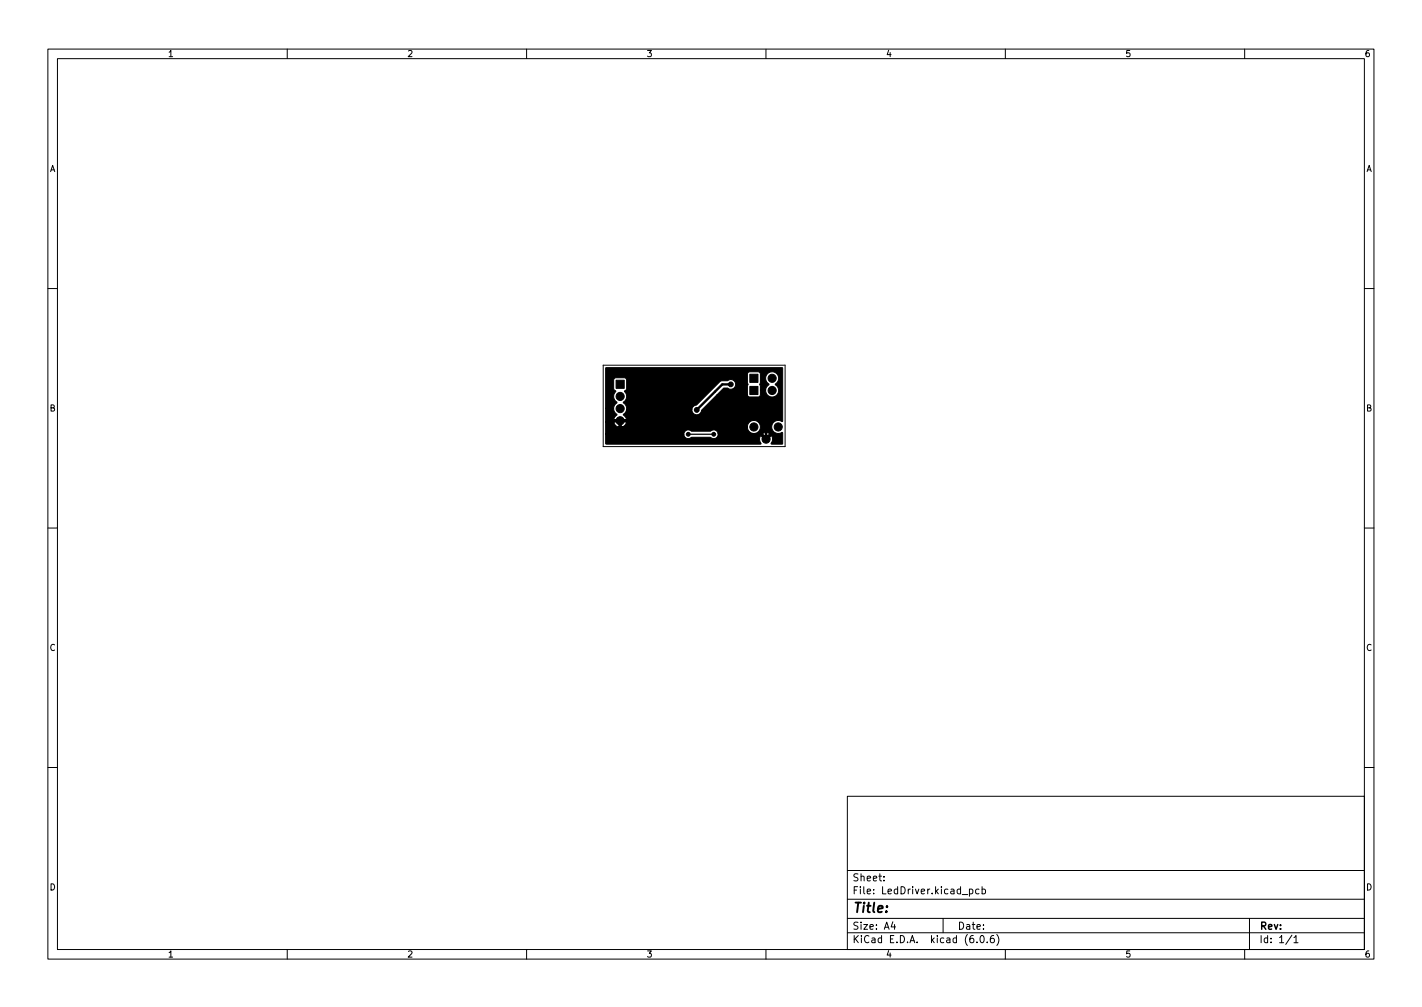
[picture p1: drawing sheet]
<svg xmlns="http://www.w3.org/2000/svg" width="297mm" height="210mm" viewBox="0 0 297 210" stroke-linecap="round" stroke-linejoin="round" font-family="sans-serif">
<defs><g id="words">
<text font-size="2.8" x="178" y="190.6">Title:</text>
<g font-size="2.1">
<text x="178" y="184">Sheet:</text>
<text x="178" y="186.7">File: LedDriver.kicad_pcb</text>
<text x="178" y="196.9">KiCad E.D.A. kicad (6.0.6)</text>
<text x="178" y="194.1">Size: A4</text>
<text x="200" y="194.1">Date:</text>
<text x="263" y="194.1">Rev:</text>
<text x="263" y="196.9">Id: 1/1</text>
</g>
<g font-size="1.8">
<text x="35" y="11.9">1</text>
<text x="85" y="11.9">2</text>
<text x="135" y="11.9">3</text>
<text x="185" y="11.9">4</text>
<text x="235" y="11.9">5</text>
<text x="285" y="11.9">6</text>
<text x="10.3" y="35.9">A</text>
<text x="285.3" y="35.9">A</text>
<text x="10.3" y="85.9">B</text>
<text x="285.3" y="85.9">B</text>
<text x="10.3" y="135.9">C</text>
<text x="285.3" y="135.9">C</text>
<text x="10.3" y="185.9">D</text>
<text x="285.3" y="185.9">D</text>
<text x="35" y="199.9">1</text>
<text x="85" y="199.9">2</text>
<text x="135" y="199.9">3</text>
<text x="185" y="199.9">4</text>
<text x="235" y="199.9">5</text>
<text x="285" y="199.9">6</text>
</g>
</g></defs>
<g fill="none" stroke="#000" stroke-width=".21">
<path d="M10 10.2h277v190.1h-277zM12 12.2h273v186.1h-273zM60 10.2v2M110 10.2v2M160 10.2v2M210 10.2v2M260 10.2v2M10 60.2h2M126 76.2h38v17h-38zM285 60.2h2M10 110.2h2M285 110.2h2"/>
<path d="M10 160.2h2M177 166.3h108v32h-108zM285 160.2h2M60 198.3v2M110 198.3v2M160 198.3v2M177 194.8h108M177 191.8h108M177 187.8h108M177 181.8h108M184.6 183.8v.1M184.6 183v.1"/>
<path d="M186.5 192.5l-.4 1h1M186.9 193v1M197 191.8v3M202.5 185.7l.4-.1 .3 .3-.1 .7h-.6M202.5 185.6v1.5M204.1 196.7v.1M204.5 185.7l-.4-.1-.3 .3 .1 .7h.6M204.9 195.4l.2-.1a.8 .8 0 0 1 .5 .8 .8 .8 0 0 1-.5 .7 1 1 0 0 1-.2-1.4zM205.1 185.7l.5-.1 .3 .3-.2 .7h-.6M205.1 185.1v1.5M206.2 196.7v.1M207.6 195.3l-.5 .1a1.01 1.01 0 0 0 0 1.4l.5-.1 .1-.5-.3-.3-.4 .1-.1 .2"/>
<path d="M208.2 195.1a1.72 1.72 0 0 1 0 2.3M210 198.3v2M260 198.3v2M261 191.8v6.5M269.9 195.3l-1.3 1.9M270.3 195.8l.4-.5v1.5M270.3 196.8h.8"/>
</g>
<g fill="#000" stroke="#000" stroke-width=".21">
<path d="M156.6 78.1h1.7v1.7h-1.7zM126.5 76.8h36.9l.1 11.2a1.8 1.8 0 0 0-1.8 .1 1.4 1.4 0 0 0-.2 1.9 1.4 1.4 0 0 0 1.9 .3l.1 2.4h-2.3l-.1-.1a1.35 1.35 0 0 0 0-1.7l-1.1 1.1-1.1-1.1a1.53 1.53 0 0 0 .1 1.8h-32.4l-.1-.1v-1.9h16.4a.95 .95 0 0 0 .6 .8 .95 .95 0 0 0 1-.2h3.9l.2 .2a.91 .91 0 0 0 1-.1 .91 .91 0 0 0 .4-.8h9.3l.7 .7 .8-.7a1.33 1.33 0 0 0-1.5 0l-9.3-.1a.91 .91 0 0 0-1.5-.5h-4l-.3-.1a.91 .91 0 0 0-1.3 .8h-16.4v-2.6h1.7v.2a1.28 1.28 0 0 0 1.1 .9l26.8-.1a1.36 1.36 0 0 0 2 1.3 1.36 1.36 0 0 0 .2-2.3 1.36 1.36 0 0 0-2.2 .8v.2h-26l.5-.4 .3-.6h-1.1v1.1h-.5v-1.1h-2.8v-2.8h1.7l.1 .6 .6 .7-.5 .6-.2 .4h2.7l-.3-.6-.4-.4 .5-.6 .2-.4h13.6a1.03 1.03 0 0 0 1 1 1.03 1.03 0 0 0 1.1-1l3.2-3.2h6.3l.4 .5h1.9l.4-.4v-1h1.1a1.39 1.39 0 0 0 2.1 1.2 1.39 1.39 0 0 0-.1-2.4 1.4 1.4 0 0 0 .4-2.2 1.4 1.4 0 0 0-2.1 .1 1.4 1.4 0 0 0 .4 2.1l-.5 .6-.2 .6h-1.1v-.9l-.1-.3 .1-.4v-2l-.4-.3h-1.8l-.3 .2-.2 .3v1.8l.2 .3-.2 .4v1.8h-6.3l1.4-1.3 .7-.1a1.03 1.03 0 0 0 1.5 0 1.03 1.03 0 0 0 0-1.5 1.03 1.03 0 0 0-1.5 0h-1.2l-.3 .2-5 4.9a1.01 1.01 0 0 0-.9 1h-13.6v-.3a1.44 1.44 0 0 0-.7-1.2 1.64 1.64 0 0 0 .4-2.2l-.2-.2 .5-.5v-1.9l-.4-.4h-1.9l-.4 .2v2.1l.4 .4a1.59 1.59 0 0 0 .3 2.5l-.5 .5-.2 .7h-1.7zM128.7 79.4h1.7v1.7h-1.7zM156.6 80.7h1.7v1.7h-1.7z"/>
<circle cx="161.3" cy="79" r=".85"/>
<circle cx="129.5" cy="87.9" r=".85"/>
<circle cx="129.5" cy="82.8" r=".85"/>
<circle cx="129.5" cy="85.3" r=".85"/>
<circle cx="143.8" cy="89.1" r=".5"/>
<circle cx="143.8" cy="90.7" r=".4"/>
<circle cx="145.5" cy="85.6" r=".5"/>
<circle cx="149.1" cy="90.7" r=".4"/>
<circle cx="152.7" cy="80.3" r=".5"/>
<circle cx="154.4" cy="85.6" r=".5"/>
<circle cx="157.5" cy="89.1" r=".85"/>
<circle cx="160" cy="91.7" r=".85"/>
<circle cx="161.3" cy="81.5" r=".85"/>
<circle cx="162.6" cy="89.1" r=".85"/>
</g>
<path d="M129.5 87.9h13l1.3 1.2 3.5-3.5h10.4l2.3 2.3v3.8M152.7 80.3h-1.8l-5.4 5.3" fill="none" stroke="#000" stroke-width=".5"/>
<path d="M143.8 90.7h5.3" fill="none" stroke="#000" stroke-width=".25"/>
<use href="#words"/>
</svg>
